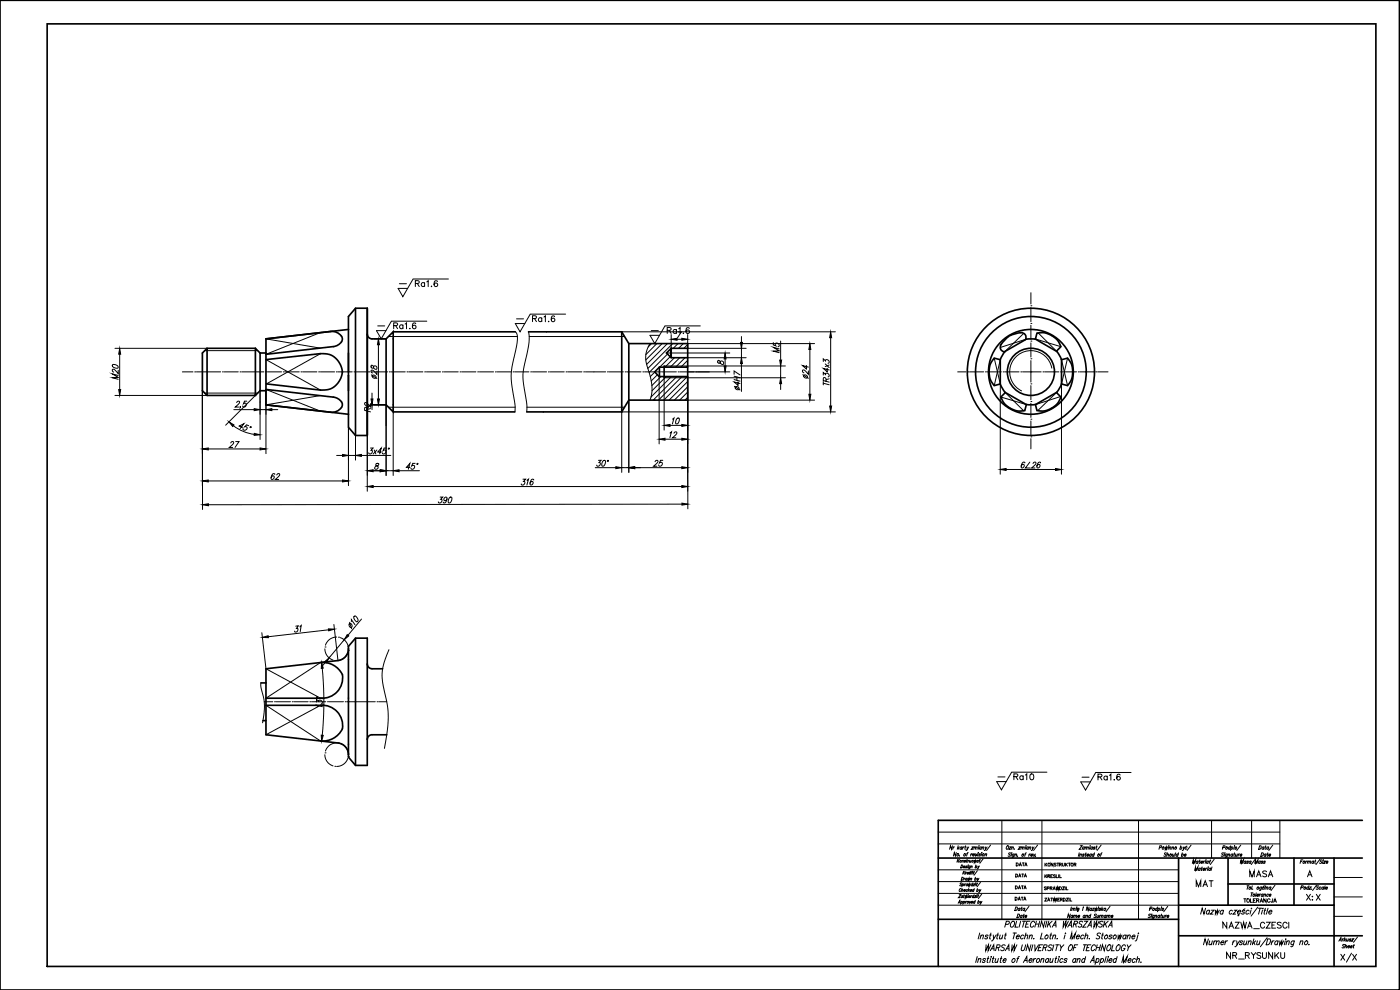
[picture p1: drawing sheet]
<svg xmlns="http://www.w3.org/2000/svg" width="420mm" height="297mm" viewBox="0 0 420 297" stroke-linecap="round" stroke-linejoin="round" font-family="sans-serif">
<defs><g id="words">
<text font-size="6.2" x="401.1" y="290">X/X</text>
<g font-size="4.9">
<text x="123.5" y="87.1">Ra</text>
<text x="116.8" y="99.8">Ra</text>
<text x="158.7" y="97.7">Ra</text>
<text x="199" y="101.2">Ra</text>
<text x="202.5" y="101.2">1.6</text>
<text x="234.6" y="106.9" transform="rotate(-90 234.6 106.9)">M5</text>
<text x="36.3" y="115" transform="rotate(-90 36.3 115)">M20</text>
<text x="113.9" y="114.7" transform="rotate(-90 113.9 114.7)">28</text>
<text x="223" y="118.2" transform="rotate(-90 223 118.2)">4H7</text>
<text x="243.4" y="114.7" transform="rotate(-90 243.4 114.7)">24</text>
<text x="112.2" y="124.9" transform="rotate(-90 112.2 124.9)">R2</text>
<text x="70.6" y="130.2">45°</text>
<text x="200.7" y="128.4">10</text>
<text x="67.7" y="135.5">27</text>
<text x="199.7" y="132.6">12</text>
<text x="120.6" y="142.2">45°</text>
<text x="177.8" y="141.1">30°</text>
<text x="195.1" y="141.1">25</text>
<text x="305.2" y="141.8">6 26</text>
<text x="80.1" y="145">62</text>
<text x="155.2" y="146.8">316</text>
<text x="130.2" y="152">390</text>
<text x="87.1" y="190.9">31</text>
<text x="97.7" y="213.4" transform="rotate(-90 97.7 213.4)">13°</text>
<text x="306.6" y="235.3">10</text>
<text x="328.4" y="235.3">Ra</text>
<text x="357.7" y="267.4">MAT</text>
<text x="373.9" y="264.2">MASA</text>
<text x="390.9" y="271.3">X:X</text>
<text x="365.8" y="279.8">NAZWA_CZESCI</text>
<text x="366.9" y="288.9">NR_RYSUNKU</text>
</g>
<text font-size="4.4" x="214.1" y="110.8">8</text>
<g font-size="3.5">
<text x="303.4" y="267.8">DATA</text>
<text x="303.7" y="264.2">DATA</text>
<text x="303.4" y="271.3">DATA</text>
</g>
</g></defs>
<g fill="none" stroke="#000" stroke-width=".5">
<path d="M0 .1h420v296.9h-420zM14.1 7.2h398.8v282.8h-398.8zM99.2 99.4a2.74 2.74 0 0 1 3.5 2.8l-1.3 1.3-1.4 .5-20.2 2.3M104.6 98.8l-24.8 2.9v4.2M106.7 92.5h3.5v38.2h-3.5l-2.1-2.5v-33.2zM106.7 92.5v38.2M118 99.6h36.6M158.6 99.6h28M186.6 99.6v24M186.6 99.6l2.1 3.5M306.4 99.8a1.41 1.41 0 0 1 1.4 2.1M306.4 99.8l-3.3 .9"/>
<path d="M62.1 104.5l-1.4 1.4v11.3l1.4 1.4M76.6 104.5h-14.5v14.1M76.6 104.5v14.1h-14.5M76.6 104.5l1.5 1.4M78.1 105.9v11.3M78.1 117.2l-1.5 1.4M78.1 105.9h1.7M79.8 105.9v11.3h-1.7M79.8 116.8l20.2 2.3a2.57 2.57 0 0 1 2.7 2.8l-.6 .8-1 .7-1.9 .3M79.8 107.9l16.4-1.8a5.8 5.8 0 0 1 6.6 5.6M79.8 117.2v4.3l24.8 2.8M102.8 111.5a5.9 5.9 0 0 1-6.6 5.5l-16.2-1.8"/>
<path d="M110.2 100.3a1.41 1.41 0 0 0 1.4 1.4h4.3M115.9 101.7l2.1-2.1v24l-2.1-2.1zM188.7 103.1h17.7v17h-17.7M188.7 103.1v17M197.9 110.2l-1.4 1.4 1.3 1.4h8.6M197.9 110.2v2.8M197.9 110.2h8.5M199.3 109.8v3.5M201.4 104.5v2.8v-2.8M201.4 104.5l-1.4 1.4 1.4 1.4h5M201.4 104.5h5M300.2 107.9l-1.8-.5a6.3 6.3 0 0 0 0 8.3l1.8-.5"/>
<path d="M300.2 115.3l1.4 2.4 6.4 3.7M301.7 117.8l-1.3 1.3a6.3 6.3 0 0 0 7.2 4.1l.4-1.8M302.8 100.9a7.2 7.2 0 0 0-2.6 3.2l.3 1 1 .5M308 101.8l-6.4 3.7-.8 1.1-.6 1.3v7.4M308 101.8h2.8l.4-1.8a6.3 6.3 0 0 1 7.2 4l-1.3 1.4M310.8 101.8l6.4 3.7 .8 1.1 .6 1.3v7.4M317.1 117.8l1.3 1.3a6.3 6.3 0 0 1-7.2 4.1l-.5-1.8M318.6 107.9l1.8-.5a6.3 6.3 0 0 1 0 8.3l-1.8-.5M318.6 115.3l-1.4 2.4-6.4 3.7M111.6 121.5h4.3M118 123.6h36.5M158.1 123.6h28.5"/>
<path d="M188.7 120.1l-2.1 3.5M196.5 120v.1M308 121.4h2.8M96.2 198.8a6.6 6.6 0 0 1 6.6 3.6 6.1 6.1 0 0 1-6.6 7.1M104.6 194.7a3.5 3.5 0 0 1-3.2 3.5l-21.6 2.5v4.2M106.7 191.5h3.5v38.1h-3.5l-2.1-2.4v-33.3zM106.7 191.5v38.1M110.2 199.2a1.41 1.41 0 0 0 1.4 1.4l3.2 .1M78.3 204.9h1.5M78.9 216.2h.9M79.8 204.9v15.6l21.6 2.4a3.5 3.5 0 0 1 3.2 3.5M79.8 209.5h17.4"/>
<path d="M79.8 211.6h17.4M96.2 211.6a6.1 6.1 0 0 1 6.6 7.1 6.6 6.6 0 0 1-6.6 3.6M116.1 220.5l-4.5-.1a1.41 1.41 0 0 0-1.4 1.5M281.6 257.4h127.3M353.7 257.4v32.6M368.6 257.4v14.2M388.3 257.4v14.2M400.4 257.4v14.2h-46.7M408.9 246.1h-127.3v43.9M281.6 275.8h72.1M368.6 265.2h31.8M400.4 271.6v18.4"/>
<path d="M353.7 280.8h55.2"/>
<circle cx="309.4" cy="111.6" r="19.1"/>
<circle cx="309.4" cy="111.6" r="16.6"/>
<circle cx="309.4" cy="111.6" r="12.7"/>
<circle cx="309.4" cy="111.6" r="7.1"/>
</g>
<g fill="none" stroke="#000" stroke-width=".3">
<path d="M96.1 99.8l-16.3 6.5M154.6 99.6l.6 .8a16.7 16.7 0 0 1-1.1 7.3 21.1 21.1 0 0 0 .1 11.4l.4 2.5-.1 2M158.6 99.6a26.1 26.1 0 0 1-1.3 10.2 14.9 14.9 0 0 0 0 6.6l.8 5.1v2.1M311.5 99.8l5.6 5.6M61.4 105.2h15.9M61.4 117.9h15.9M79.8 101.7l16.3 2.7M79.8 116.8l16.3 6.5M79.8 107.9l16.4 9.1M96.1 118.7l-16.3 2.8M96.2 106.1l-16.2 9.1M116.6 101h38.7"/>
<path d="M158.8 101h28.6M195.1 103.1a8.4 8.4 0 0 0-.3 8.5 11.5 11.5 0 0 1 .3 8.5M199.3 113.3h7.1M199.3 109.8h7.1M298.4 107.4l1.8 7.8M300.2 107.9l-1.8 7.8M300.4 119.1l7.6 2.3M301.6 117.7l5.7 5.6M307.3 100l-5.7 5.5M307.8 101.8l-7.6 2.5M310.6 101.7l7.8 2.3M315.7 110.4a6.4 6.4 0 0 0-10.1-3.9 6.4 6.4 0 0 0 1 10.8"/>
<path d="M317.2 117.7l-5.7 5.4M318.6 107.9l1.8 7.8M318.6 118.9l-7.6 2.4M320.4 107.4l-1.8 7.9M116.6 122.2h38M158.1 122.2h29.3M96.2 198.8l-16.4 10.7M116.7 194.9l-.7 1.8a15 15 0 0 0-.6 11 29.5 29.5 0 0 1 .3 15l-.3 1.9M78.3 204.9v1.5a17.1 17.1 0 0 1 .8 8.9l-.3 1.6M79.8 200.7l16.4 8.8M79.8 211.6l16.4 10.7M96.2 211.6l-16.4 8.9"/>
<path d="M281.6 249.7h102.5M281.6 253.2h102.5M300.7 246.1v29.7M312.7 246.1v29.7M341.7 246.1v29.7M363.6 246.1v11.3M375.6 246.1v11.3M384.1 246.1v11.3M281.6 261h72.1M281.6 264.5h72.1M281.6 268.1h72.1M281.6 271.6h72.1"/>
<path d="M400.4 274.9h8.5M400.4 269.1h8.5M400.4 263.3h8.5"/>
</g>
<!-- layer: 1-DL. KRESKA KROPKA (CIENKA) -->
<g fill="none" stroke="#000" stroke-width=".3">
<path d="M309.4 97h.1M309.4 91.7h.1M309.4 87.8v3.4M309.4 92.3v4.2M309.4 97.6v4.2M54.7 111.6h3.2M58.4 111.6h.1M59 111.6h7.2M66.7 111.6h.1M67.3 111.6h4.2M72 111.6h.1M72.6 111.6h6.6"/>
<path d="M79.7 111.6h.1M80.3 111.6h4.2M85 111.6h.1M85.6 111.6h4.2M90.3 111.6h.1M90.9 111.6h4.2M95.6 111.6h.1M96.2 111.6h4.2M100.9 111.6h.1M101.5 111.6h4.2M106.2 111.6h.1M106.8 111.6h4.2"/>
<path d="M112.1 111.6h4.2M116.8 111.6h.1M117.4 111.6h4.2M122.1 111.6h.1M122.7 111.6h4.2M127.5 111.6h.1M128 111.6h4.2M132.8 111.6h.1M133.3 111.6h4.2M138.1 111.6h.1M138.6 111.6h4.2M143.4 111.6h.1"/>
<path d="M143.9 111.6h4.2M148.7 111.6h.1M149.2 111.6h4.2M154 111.6h.1M154.5 111.6h4.2M159.3 111.6h.1M159.8 111.6h4.2M164.6 111.6h.1M165.1 111.6h4.2M169.9 111.6h.1M170.4 111.6h4.2M175.2 111.6h.1"/>
<path d="M175.7 111.6h6.1M182.3 111.6h.1M182.8 111.6h4.3M187.6 111.6h.1M188.1 111.6h4.3M192.9 111.6h.1M193.4 111.6h4.3M198.2 111.6h.1M198.7 111.6h4.3M200 105.9h6.4M203.5 111.6h.1M204.1 111.6h4.2"/>
<path d="M208.8 111.6h.1M209.4 111.6h3.5M287.4 111.6h2.5M290.4 111.6h.1M291 111.6h4.2M295.8 111.6h.1M296.3 111.6h4.2M301.1 111.6h.1M301.6 111.6h4.2M306.4 111.6h.1M306.9 111.6h5.6M309.4 107.7h.1"/>
<path d="M309.4 102.3h.1M309.4 115.2h.1M309.4 102.9v4.2M309.4 108.2v6.4M309.4 115.7v4.2M313 111.6h.1M313.5 111.6h4.3M318.3 111.6h.1M318.8 111.6h4.3M323.6 111.6h.1M324.1 111.6h4.3M328.9 111.6h.1"/>
<path d="M329.4 111.6h3.1M309.4 120.5h.1M309.4 125.8h.1M309.4 131.1h.1M309.4 121v4.3M309.4 126.3v4.3M309.4 131.6v3.1M97.5 194.7a3.5 3.5 0 0 0 2.4 3.3M97.5 194.1h.1M100.5 198.2h.1M101 191.1a3.5 3.5 0 0 0-3.3 2.5M101.6 191.2h.1"/>
<path d="M102.1 191.3a3.5 3.5 0 0 1 2.5 3.4M104.4 195.8a3.5 3.5 0 0 1-3.4 2.4M104.5 195.2h.1M79.3 210.6h2.6M82.4 210.6h.1M82.9 210.6h4.3M87.7 210.6h.1M88.2 210.6h4.3M98.8 210.6h4.3M103.6 210.6h.1M104.1 210.6h8.5M113.1 210.6h.1"/>
<path d="M113.7 210.6h2.4M97.5 226.4a3.5 3.5 0 0 0 2.4 3.4M97.5 225.9h.1M100.5 229.9h.1M101 222.9a3.5 3.5 0 0 0-3.3 2.4M101.6 222.9h.1M102.1 223.1a3.5 3.5 0 0 1 2.5 3.3M104.4 227.5a3.5 3.5 0 0 1-3.4 2.5M104.5 227h.1"/>
</g>
<!-- layer: 140-KRESKOWANIE -->
<g fill="none" stroke="#000" stroke-width=".3">
<path d="M195.5 103.1l-1 1M196.5 111.6l-1.3 1.4M197.1 103.1l-3.3 3.3M197.3 112.4l-1.9 1.9M198.3 113l-2.7 2.7M198.7 103.1l-4.9 4.9M199.9 113l-4.2 4.2M200.3 103.1l-6.2 6.2M200.3 106.2l-5.5 5.6M201.1 107l-3.1 3.2M201.5 113l-6.1 6.1M201.9 103.1l-7.5 7.4"/>
<path d="M202.4 107.3l-2.8 2.9M203.1 113l-7.1 7.1M203.5 103.1l-1.4 1.4M204 107.3l-2.8 2.9M204.7 113l-7.1 7.1M205.1 103.1l-1.4 1.4M205.6 107.3l-2.8 2.9M206.3 113l-7.1 7.1M206.4 103.4l-1.2 1.1M206.4 108.1l-2.1 2.1M206.4 109.7l-.5 .5M206.4 114.5l-5.6 5.6"/>
<path d="M206.4 116.1l-4 4M206.4 117.6l-2.4 2.5M206.4 119.2l-.8 .9"/>
</g>
<!-- layer: 3-WYMIAR -->
<g fill="none" stroke="#000" stroke-width=".3">
<path d="M186.6 99.6h64.1M34.5 104.5h27.6M34.5 118.6h27.6M35.9 106.3v10.6M76.6 118.6l-8.9 9M78.1 117.2v14.7M79.8 117.2v18.9M111.6 117.9v1.8M112.2 101.7h3.7M113.6 103.4v16.3M197.8 113v20.2M199.3 113.3v15.7"/>
<path d="M201.4 100.4v4.1M206.4 103.1h38.1M206.4 113.3h29.3M206.4 109.8h29.3M206.4 100.4v4.1h17.5M206.4 107.3h17.5M206.4 105.9h12.6M206.4 111.6h12.6M206.4 113v34.4M206.4 117v35.7M222.5 101v1.7M222.5 104.5v2.8"/>
<path d="M222.5 109.1v8.4M234.3 109.8v3.5M234.3 115.1v1.8M243 104.9v13.4M247.1 112.5v-.7l.7 .6a.55 .55 0 0 1 .8-.2 .55 .55 0 0 1-.1 .9M247.1 108.5v-.8l.7 .6a.59 .59 0 0 1 .7-.4 .59 .59 0 0 1 .3 .8l-.3 .3M247.1 115l1.7 .5M247.1 114.5v1M247.7 109.2l1.1 1.1M247.9 114.4l-.1-.9-.6-.2-.1 .9 1.7 .5M248.3 110.5v1.1l-1.2-1.1 1.7 .5M248.8 113.7l-.9 .2"/>
<path d="M248.8 109.5l-1.1 .5M249.3 101.3v20.5M300.2 115.2v27.1M309.4 111.6h.1M318.6 115.3v27M62.5 134.7h15.6M70.2 122.9h6.1M71 120.8l.4-.4 .4 .1 .1 .2-1.3 1.4h1M72.2 122.1l-.3 .4M74.1 120.4h-.7l-.3 .7a.51 .51 0 0 1 .8 0 .51 .51 0 0 1-.2 .8l-.6 .2-.3-.3M78.1 122.9h1.7M81.6 122.9h1.8"/>
<path d="M101 136.6h1.8M104.6 128.2v17.5M104.6 136.6h2.1M106.7 130.7v7.4M108.5 136.6h8.8M110.2 121.5v25.9M111.2 134.4h.8l-.6 .7h.2a.6 .6 0 0 1-.1 .9 .6 .6 0 0 1-.8-.1M112.2 121.5h3.7v21.2M112.3 135l.5 1.2M112.9 139.1l-.1 .5a.58 .58 0 0 1 .7 .4 .58 .58 0 0 1-.3 .7 .58 .58 0 0 1-.8-.2l.4-.6 .8-.4 .1-.4zM113.1 135l-1.1 1.2M114.5 135.6h-1.1l1-1.2-.5 1.8"/>
<path d="M116 134.4h-.7l-.3 .8a.51 .51 0 0 1 .8 0 .51 .51 0 0 1-.1 .7l-.7 .3-.3-.3M116.6 134.5l.2 .1-.2 .2zM118 122.2v20.5M186.6 123.6h64.1M186.6 121.5v20.2M188.7 120.1v21.6M206.4 120.1h38.1M60.7 145.7v-28.5l.1 35.7M62.5 144.3h40.3M112 146h92.6M112 141.2h2.1M115.9 141.2h2.1"/>
<path d="M186.6 140.3h2.1M190.5 140.3h14.1M204.7 151.3l-142.2 .1M302 140.9h14.8M78.6 189.8l1.2 10.9M97.6 198.7l-1.1 1.4M98.6 189l-18.1 2M100.2 187.4l1.2 10.8M103.3 192l-4.5 5.4M104.9 186.7l.6 1.9M104.9 187.1a.59 .59 0 0 1 .8 .5 .59 .59 0 0 1-.5 .7l-.4-.6zM105.4 186.5l.1-.6 1 1.5"/>
<path d="M106.3 184.9a1.05 1.05 0 0 1 1 .6 1.05 1.05 0 0 1-.2 1.1l-.9-1.1zM108.5 185.7l-4.1 4.9M96.7 200.5a104 104 0 0 1 0 20.1"/>
</g>
<g fill="#000" stroke="#000" stroke-width=".3">
<path d="M35.6 116.9h.6l-.3 1.7zM35.9 104.5l.3 1.8h-.6zM113.6 101.7l.3 1.7h-.6zM222.2 102.7h.6l-.3 1.8zM222.5 107.3l.3 1.8h-.6zM234.3 113.3l.3 1.8h-.6zM234 108h.6l-.3 1.8zM242.7 118.3h.6l-.3 1.8zM243 103.1l.3 1.8h-.6zM249.3 99.6l.3 1.7h-.6zM60.7 134.7l1.8-.3v.6zM68.7 126.6l1.5 .9-.4 .5z"/>
<path d="M76.3 122.6l1.8 .3-1.8 .3zM76.3 130l1.8 .4-1.8 .2zM78.1 134.4l1.7 .3-1.7 .3zM79.8 122.9l1.8-.3v.6zM102.8 136.4l1.8 .2-1.8 .3zM106.7 136.6l1.8-.2v.5zM197.8 131.8l1.8-.3v.6zM204.6 127.3l1.8 .3-1.8 .3zM204.6 131.5l1.8 .3-1.8 .3zM249 121.8h.6l-.3 1.8zM60.7 144.3l1.8-.3v.6zM60.8 151.4l1.7-.3v.6z"/>
<path d="M102.8 144l1.8 .3-1.8 .3zM110.2 146l1.8-.3v.6zM110.2 141.2l1.8-.3v.6zM114.1 140.9l1.8 .3-1.8 .3zM118 141.2l1.8-.3v.6zM184.8 140l1.8 .3-1.8 .3zM188.7 140.3l1.8-.3v.6zM204.6 140l1.8 .3-1.8 .3zM204.6 145.7l1.8 .3-1.8 .3zM204.7 151l1.7 .3-1.7 .3zM300.2 140.9l1.8-.3v.5zM316.8 140.6l1.8 .3-1.8 .3z"/>
<path d="M78.8 191.2l1.7-.4v.5zM97.4 198.6l1.4-1.2-.9 1.5zM98.6 188.7l1.8 .1-1.8 .5zM104.2 190.4l.5 .4-1.4 1.2zM96.5 198.8l.5 1.7h-.6zM96.4 220.6h.6l-.5 1.8z"/>
</g>
<!-- layer: 111-NAPISY -->
<g fill="none" stroke="#000" stroke-width=".3">
<path d="M285.9 253.8l-.3 1-.3-1-.3 1M286.1 254.1l-.2 .7M286.4 254.1l-.4 .3M287 255.8l-.3 1.1-.3-1.1-.3 1.1M287.4 257.8l-.2 .9M287.5 258.2l.2 .5M287.6 253.8l-.3 1M287.6 254.4l.2 .4M287.9 254.1l-.6 .5M287.9 257.8l-.6 .6M288 256.7v.1M288.6 259.5l.3 .2a.6 .6 0 0 1-.6 .7z"/>
<path d="M288.7 254.3a.31 .31 0 0 0-.5 0 .31 .31 0 0 0 .3 .5l.1-.1M288.7 254.1l-.2 .7M288.7 258.3l.4-.1-.1 .5M288.8 258.1l-.2 .6M289 254.1l-.2 .7M289.4 254.1l-.5 .3M289.6 254.1h.3M289.8 253.8l-.2 .8 .1 .2M289.8 258.3h-.4l.3 .2v.2l-.4-.1M290.1 258.1h.2M290.1 256.1h.3M290.2 254.1l.1 .7 .4-.7"/>
<path d="M290.2 260l-.3-.1 .2 .4h-.4M290.3 257.8l-.1 .9M290.3 254.8l-.4 .4M290.5 259.8l-.1 .6M290.5 259.6h.1M290.6 255.8l-.3 .2-.2 .9M290.6 258.1l-.2 .6M290.9 258.1l-.4 .3M291 258.1l-.1 .6 .4-.2M291.2 260a.26 .26 0 0 0-.5 0 .26 .26 0 0 0 .3 .4l.1-.1M291.2 259.8l-.3 .8-.3 .1M291.4 260l.4-.1-.1 .5"/>
<path d="M291.4 258.1l-.1 .6M291.4 259.8l-.1 .6M291.5 256.1l-.2 .8M291.7 254.1h.5l-.7 .7h.5M291.8 256.1l-.4 .4M291.9 256.5h.6v-.2a.32 .32 0 0 0-.5 .1 .32 .32 0 0 0 .3 .4l.1-.1M292.4 254.3l.4-.1-.1 .6M292.4 258.1v.6l.3-.6v.6l.3-.6M292.4 254.1l-.2 .7M292.8 260l.1-.2a.28 .28 0 0 1 .2 .4 .28 .28 0 0 1-.4 .1M292.8 256.1l.1 .8 .4-.8M292.8 254.3l.5-.1-.1 .6"/>
<path d="M292.9 259.5l-.3 .9M293.5 259.8l.1 .6 .3-.6M293.5 256.1l-.2 .8M293.6 255.8h.1M293.6 258.3a.26 .26 0 0 0-.5 0 .26 .26 0 0 0 .3 .4l.1-.1M293.6 258.1l-.1 .6M293.8 254.1l-.2 .7M293.8 253.8h.1M294.1 257.8l-.3 .9M294.2 258l-.4 .3M294.3 256.3l-.4-.1 .3 .5h-.5M294.5 254.3a.31 .31 0 0 0-.5 0 .31 .31 0 0 0 .3 .5l.1-.1"/>
<path d="M294.6 254.1l-.2 .7M294.6 256.1l-.2 .8M294.6 255.8h.1M294.8 254.3l.5-.1-.2 .6M294.9 254.1l-.2 .7M295.1 257.7l-1 1.3M295.7 256.3l.4-.1-.1 .7M295.7 254.1l.1 .7 .4-.7M295.7 256.1l-.2 .8M295.8 254.8l-.4 .4M297.3 253.6l-1.2 1.6M302.2 253.9l.4-.1a.54 .54 0 0 1 .1 .7 .54 .54 0 0 1-.7 .2z"/>
<path d="M303 254.1h.5l-.7 .7h.5M303.3 256a.32 .32 0 0 0-.4-.1 .32 .32 0 0 0-.1 .4l.3 .2a.33 .33 0 0 1-.1 .4 .33 .33 0 0 1-.5-.1M303.6 256.2l-.2 .7M303.7 254.3l.4-.1-.1 .6M303.6 255.9h.1M303.7 254.1l-.2 .7M304.4 256.4a.31 .31 0 0 0-.6 .1 .31 .31 0 0 0 .3 .4l.1-.1M304.4 256.2l-.3 1h-.4M304.4 254.7l.1 .1M304.6 256.4l.5-.1-.1 .6M304.7 256.2l-.2 .7M305 258.9h.3a.47 .47 0 0 1 .3 .5 .47 .47 0 0 1-.3 .4h-.3z"/>
<path d="M305.4 256.8v.1M305.8 254.1h.5l-.7 .7h.5M305.9 259.8l.3-.9 .3 .9M306 259.5h.4M306.5 254.3l.4-.1-.1 .6M306.5 254.1l-.2 .7M306.8 258.9h.6M306.9 254.3l.5-.1-.1 .6M307.1 258.9v.9M307.6 259.8l.3-.9 .3 .9M307.6 256.2h.3M307.7 259.5h.4"/>
<path d="M307.8 254.1l-.1 .7M307.9 253.8h.1M308 255.9l-.3 .2-.2 .8M308.6 254.3a.31 .31 0 0 0-.5 0 .31 .31 0 0 0 .3 .5l.1-.1M308.7 254.1l-.2 .7M308.9 256.2l-.2 .7M308.9 254.3l.5-.1-.1 .6M309 254.1l-.2 .7M309.2 256.2l-.4 .3M309.4 256.5h.5v-.2a.32 .32 0 0 0-.5 .2 .32 .32 0 0 0 .3 .4l.1-.1M309.8 254.1l.1 .7 .4-.7M309.9 254.8l-.4 .4"/>
<path d="M310.2 256.2l.1 .7 .4-.7M310.8 256.8v.1M311.4 253.6l-1.2 1.6M313.6 259v.9M313.8 259.4l.4 .5M314.2 259l-.6 .6M316 259v.9l-.6-.9v.9M316.9 259.1h-.6l.6 .5-.2 .3-.4-.2M317.2 259h.6M317.5 259v.9M317.9 259.4h.6v-.3l-.6-.1v.9M318.2 259.4l.3 .5"/>
<path d="M318.8 259v.6l.3 .3 .3-.2v-.7M319.8 259v.9M320 259.4l.3 .5M320.3 259l-.5 .6M320.6 259h.6M320.9 259v.9M322.3 259.4h.5l.1-.3-.6-.1v.9M322.6 259.4l.3 .5M323.9 255.9l-.3 1M324.1 256.4l.5-.1-.2 .6M324.1 256.2l-.1 .7M324.2 253.8h.6l-.9 1h.6"/>
<path d="M325.4 256.4l-.4-.1-.1 .2 .4 .2-.2 .2-.3-.1M325.4 254.3a.31 .31 0 0 0-.5 0 .31 .31 0 0 0 .3 .5l.1-.1M325.5 254.1l-.2 .7M325.7 256.2h.3M325.7 254.3l.5-.1-.1 .6M325.8 254.1l-.2 .7M325.9 255.9l-.2 .8 .1 .2M326.2 254.3l.5-.1-.2 .6M326.2 256.5h.5v-.2a.32 .32 0 0 0-.5 .2 .32 .32 0 0 0 .3 .4l.2-.1M327.1 254.1l-.2 .7M327.1 253.8h.1M327.5 256.4a.31 .31 0 0 0-.5 .1 .31 .31 0 0 0 .3 .4l.1-.1"/>
<path d="M327.6 256.2l-.2 .7M327.9 254.3a.31 .31 0 0 0-.6 0 .31 .31 0 0 0 .3 .5l.2-.1M327.9 254.1l-.2 .7M328.4 256.4a.31 .31 0 0 0-.6 0 .31 .31 0 0 0 .3 .5l.1-.1M328.5 255.9l-.3 1M328.6 254.3h-.4l.3 .2v.3l-.4-.1M329 254.1h.2M329.2 253.8l-.3 .8 .2 .2M330.3 256.2h.3M330.5 253.6l-1.2 1.6M330.8 255.9l-.3 .2-.2 .8M347.9 254.3h.6l.1-.5h-.5l-.3 1"/>
<path d="M349.7 254.1v.7l.4-.7-.1 .7 .4-.7M350.1 256a.32 .32 0 0 0-.4-.1 .32 .32 0 0 0-.2 .4l.3 .1a.32 .32 0 0 1 0 .5 .32 .32 0 0 1-.5-.1M350.2 256.4l.5-.1-.1 .6M350.4 255.9l-.3 1M350.7 254.1l-.2 .7M350.7 253.8h.1M351 254.3l.4-.1-.1 .6M351 254.1l-.2 .7M351.8 254.3l.4-.1-.1 .6M351.8 254.1l-.2 .7M351.9 256.2l-.1 .7 .5-.2M352.4 256.2l-.2 .7"/>
<path d="M352.8 255.9l-.2 1M353.6 256.4a.31 .31 0 0 0-.6 .1 .31 .31 0 0 0 .3 .4l.2-.1M353.7 255.9l-.3 1M354.2 254.3l.2-.2a.33 .33 0 0 1 .2 .5 .33 .33 0 0 1-.5 .1M354.4 253.8l-.3 1M354.7 256.4l.2-.2a.33 .33 0 0 1 .2 .5 .33 .33 0 0 1-.5 .1M354.8 255.9l-.3 1M355.1 254.1l.1 .7 .4-.7M355.2 254.8l-.4 .4M355.5 256.5h.5v-.2a.32 .32 0 0 0-.5 .2 .32 .32 0 0 0 .3 .4l.1-.1M356.2 253.9l-.3 .1M356.2 254.3a.31 .31 0 0 0-.5 0 .31 .31 0 0 0 .3 .5l.1-.1"/>
<path d="M357.5 253.6l-1.2 1.6M357.8 259.1l.3-1.1 .1 1.1 .6-1.1-.3 1.1M359.5 258.5a.31 .31 0 0 0-.5 .1 .31 .31 0 0 0 .3 .4l.1-.1M359.6 258.4l-.2 .7M359.9 258.4h.3M360.1 258l-.2 .9 .1 .2M360.4 258.7h.5v-.2a.32 .32 0 0 0-.5 .1 .32 .32 0 0 0 .3 .4l.1-.1M361.3 258.4l-.2 .7M361.6 258.4l-.4 .3M361.9 258.4l-.2 .7M361.9 258h.1M362.6 258.5a.31 .31 0 0 0-.5 .1 .31 .31 0 0 0 .3 .4l.1-.1"/>
<path d="M362.7 258.4l-.2 .7M363.2 258l-.2 1.1M363.4 258.2l-.5 .4M364.4 257.8l-1.2 1.6M367 254.3h.5l.1-.5h-.5l-.3 1M367.3 256a.32 .32 0 0 0-.4-.1 .32 .32 0 0 0-.2 .4l.3 .1a.33 .33 0 0 1 0 .5 .33 .33 0 0 1-.5-.1M367.5 256.2l-.1 .7M367.6 255.9h.1M368.3 256.4a.31 .31 0 0 0-.5 0 .31 .31 0 0 0 .3 .5l.1-.1M368.4 256.2l-.3 1h-.4M368.6 256.4l.5-.1-.2 .6M368.7 256.2l-.2 .7"/>
<path d="M369.2 254.3a.31 .31 0 0 0-.5 0 .31 .31 0 0 0 .3 .5l.1-.1M369.4 253.8l-.3 1M369.5 254.3l.2-.2a.33 .33 0 0 1 .2 .5 .33 .33 0 0 1-.5 .1M369.6 254.1l-.3 1.1M370 256.4a.31 .31 0 0 0-.6 0 .31 .31 0 0 0 .3 .5l.1-.1M370 256.2l-.2 .7M370.3 256.2h.3M370.4 254.1l-.2 .7M370.5 253.8h.1M370.5 255.9l-.2 .8 .1 .2M370.9 256.2l-.1 .7 .4-.2M371.2 254.3h-.5l.3 .2v.3l-.4-.1"/>
<path d="M371.4 256.2l-.2 .7M371.7 256.2l-.2 .7M372 256.2l-.4 .3M372.2 256.5h.5v-.2a.32 .32 0 0 0-.5 .2 .32 .32 0 0 0 .3 .4l.1-.1M372.2 259.1l.3-1.1 .1 1.1 .6-1.1-.3 1.1M372.4 253.6l-1.2 1.6M373.9 258.5a.31 .31 0 0 0-.5 .1 .31 .31 0 0 0 .3 .4l.1-.1M373.9 258.4l-.1 .7M374.7 258.5h-.5l.4 .3-.1 .2-.4-.1M375.4 258.5a.31 .31 0 0 0-.5 .1 .31 .31 0 0 0 .3 .4l.1-.1M375.5 258.4l-.2 .7M376.5 259.1l.3-1.1 .1 1.1 .6-1.1-.3 1.1"/>
<path d="M376.7 257.8l-1.2 1.6M378 253.8h.3a.64 .64 0 0 1 .1 .7 .64 .64 0 0 1-.7 .3zM378.2 258.5a.32 .32 0 0 0-.5 .1 .32 .32 0 0 0 .3 .4l.1-.1M378.3 258.4l-.2 .7M378.7 255.9h.3a.64 .64 0 0 1 0 .7 .64 .64 0 0 1-.6 .3zM379 258.5h-.5l.4 .3-.1 .2-.4-.1M379.3 254.3a.31 .31 0 0 0-.5 0 .31 .31 0 0 0 .3 .5l.1-.1M379.3 254.1l-.1 .7M379.6 254.1h.3M379.7 258.5h-.4l.3 .3v.2l-.4-.1M379.9 253.8l-.3 .8 .2 .2M379.9 256.4a.31 .31 0 0 0-.5 .1 .31 .31 0 0 0 .3 .4l.1-.1"/>
<path d="M380 256.2l-.2 .7M380.3 256.2h.3M380.5 255.9l-.2 .8 .1 .2M380.7 254.3a.31 .31 0 0 0-.5 0 .31 .31 0 0 0 .3 .5l.1-.1M380.8 254.1l-.2 .7M380.8 256.5h.5v-.2a.32 .32 0 0 0-.5 .2 .32 .32 0 0 0 .3 .4l.2-.1M382 253.6l-1.2 1.6M390.3 258.5h.4M391 258h-.5l-.3 1.1M391.9 258.4l-.1 .7M392.3 258.4l-.4 .3M392.5 258.6l.4-.2-.1 .7"/>
<path d="M392.5 258.4l-.2 .7M392.9 258.6l.5-.2-.1 .7M394.3 258.5a.31 .31 0 0 0-.6 .1 .31 .31 0 0 0 .3 .4l.2-.1M394.3 258.4l-.2 .7M394.6 258.4h.3M394.8 258l-.2 .9 .2 .2M396.1 257.8l-1.2 1.6M396.8 258.2a.32 .32 0 0 0-.4-.2 .32 .32 0 0 0-.2 .4l.4 .2a.33 .33 0 0 1-.2 .4 .33 .33 0 0 1-.4-.1M397.1 258.4l-.2 .7M397.1 258h.1M397.4 258.4h.4l-.6 .7h.4M398 258.7h.5v-.2a.32 .32 0 0 0-.5 .1 .32 .32 0 0 0 .3 .4l.2-.1"/>
<path d="M287.5 271l.6-.9v.9M287.7 270.7h.4M287.9 268.4h.5l-.8 .9h.5M288.5 270.6l.1-.2a.28 .28 0 0 1 .2 .4 .28 .28 0 0 1-.4 .1M288.5 266.8a.29 .29 0 0 0-.4-.2 .29 .29 0 0 0-.2 .3v.3a.26 .26 0 0 0 .1 .3 .26 .26 0 0 0 .4-.2M288.5 270.4l-.3 .9M288.6 267.1l.4-.2-.1 .6M288.7 263.2l.4 .1a.59 .59 0 0 1-.6 .8zM288.7 265a.27 .27 0 0 0-.4-.1 .27 .27 0 0 0-.1 .3l.3 .2a.27 .27 0 0 1-.1 .4 .27 .27 0 0 1-.4-.1M288.8 266.6l-.3 .9M288.8 265.3l.2-.1a.27 .27 0 0 1 .2 .4 .27 .27 0 0 1-.5 .1M288.9 265.2l-.3 .9"/>
<path d="M288.9 268.9a.26 .26 0 0 0-.5 0 .26 .26 0 0 0 .3 .4l.1-.1M288.9 268.7l-.1 .6M289.1 270.6l.2-.2a.28 .28 0 0 1 .2 .4 .28 .28 0 0 1-.5 .1M289.2 260.1l.4-.2a.25 .25 0 0 0-.3 0 .25 .25 0 0 0-.1 .3 .25 .25 0 0 0 .3 .1M289.2 261.4l-.3 .9M289.2 270.4l-.3 .9M289.2 268.7h.2M289.2 261.8l.2 .5M289.3 267.2h.4l-.1-.3a.3 .3 0 0 0-.3 .2 .3 .3 0 0 0 .2 .4l.2-.1M289.4 268.4l-.1 .9M289.4 263.5l-.2 .6M289.5 265.2l-.1 .6"/>
<path d="M289.7 263.5l-.4 .3M289.7 261.4l-.7 .6M289.7 268.7v.6l.3-.6v.6l.2-.6M289.8 265.2l-.3 .2M289.8 261.7l-.1 .6M289.8 270.4l-.1 .6M290.1 261.7l-.3 .3M290.1 270.4l-.3 .3M290.2 263.6a.26 .26 0 0 0-.4 .1 .26 .26 0 0 0 .2 .4l.1-.1M290.2 262h.5v-.2a.26 .26 0 0 0-.5 .1 .26 .26 0 0 0 .3 .4l.1-.1M290.3 263.5l-.2 .6M290.4 265.3a.26 .26 0 0 0-.5 .1 .26 .26 0 0 0 .3 .3h.1"/>
<path d="M290.4 267a.26 .26 0 0 0-.4 .1 .26 .26 0 0 0 .2 .3h.1M290.4 265.2l-.1 .6M290.5 268.7l-.2 .6M290.5 263.5v.6l.3-.6v.6l.3-.6M290.5 268.5h.1M290.7 265.2v.6l.3-.6v.6l.3-.6M290.7 269h.4v-.2a.27 .27 0 0 0-.4 .1 .27 .27 0 0 0 .3 .4l.1-.1M290.7 266.6l-.2 .9M290.7 267.2l.2 .3M291 270.4l.1 .6 .3-.6M291 266.9l-.5 .4M291.2 267.2h.4v-.2a.26 .26 0 0 0-.4 .1 .26 .26 0 0 0 .3 .3h.1"/>
<path d="M291.3 263.7l.3-.1-.1 .5M291.3 263.5l-.2 .6M291.3 261.8h-.3l.2 .4h-.4M291.3 261.5l-.2 .1M291.4 268.7l-.2 .6M291.5 270.7h.4v-.2a.27 .27 0 0 0-.4 .1 .27 .27 0 0 0 .3 .4l.1-.1M291.6 261.4l-.2 .9M291.7 268.7l-.4 .3M291.9 265.3a.25 .25 0 0 0-.4-.1 .25 .25 0 0 0-.1 .4 .25 .25 0 0 0 .4 .1M291.9 261.7l-.2 .6M291.9 261.5h.1M292 264.9l-.3 .9"/>
<path d="M292.2 265.2h.3l-.5 .6h.4M292.3 268.9a.26 .26 0 0 0-.5 0 .26 .26 0 0 0 .3 .4l.1-.1M292.3 267a.26 .26 0 0 0-.5 .1 .26 .26 0 0 0 .3 .3h.1M292.4 261.4l-.3 .9M292.4 268.4l-.3 .9M292.4 266.6l-.2 .9M292.5 261.5l-.4 .4M292.5 268.7h.4l-.5 .6h.4M292.6 270.6a.26 .26 0 0 0-.4 0 .26 .26 0 0 0 .2 .4l.1-.1M292.6 263.6l.2-.1a.28 .28 0 0 1 .2 .4 .28 .28 0 0 1-.5 .1M292.7 270.1l-.2 .9M292.7 263.2l-.2 .9"/>
<path d="M292.8 265.2l-.2 .6M292.8 265h.1M293.2 268.7l-.2 .6M293.2 267l.2-.1a.28 .28 0 0 1 .2 .4 .28 .28 0 0 1-.5 .1M293.2 268.5h.1M293.3 264.9l-.3 .9M293.3 261.2l-1 1.4M293.3 266.6l-.2 .9M293.4 263.5v.6l.4-.6M293.4 265l-.4 .4M293.4 264.1l-.3 .3M293.5 270.6l.2-.2a.28 .28 0 0 1 .2 .4 .28 .28 0 0 1-.5 .1"/>
<path d="M293.6 260.4l-.4 .3M293.6 270.1l-.2 .9M293.7 268.4l-.3 .9M293.8 268.6l-.4 .3M294 266.9v.6l.4-.6M294 267.5l-.3 .3M294 279.9l-.4 1.8M294.2 264.7l-1 1.4M294.3 270.4v.6l.4-.6M294.3 271l-.3 .3M294.6 268.3l-1 1.3M297.4 279.9l-.4 1.5v.2l.3 .1"/>
<path d="M299.5 279.9l-.3 1.5v.2l.2 .1M301.8 277.3h.9l.2-.8-.9-.1-.5 1.8M301.9 279.9l-.4 1.5v.2l.3 .1M303.6 276.7l.6-.3a1.03 1.03 0 0 1 .2 1.1 1.03 1.03 0 0 1-1 .6l-.2-.6zM304 279.9h1M304.5 279.9l-.4 1.8M304.8 272.1h.3a.64 .64 0 0 1 .1 .8 .64 .64 0 0 1-.6 .3zM305.1 276.4l-.5 1.8h.9M305.5 274.3h.3a.64 .64 0 0 1 .1 .7 .64 .64 0 0 1-.7 .3zM306.1 272.6a.31 .31 0 0 0-.5 .1 .31 .31 0 0 0 .3 .5l.1-.2M306.2 272.5l-.2 .7M306.3 276.4l-.5 1.8"/>
<path d="M306.7 272.1l-.2 .9 .1 .2M306.8 274.8a.31 .31 0 0 0-.6 0 .31 .31 0 0 0 .3 .5l.2-.1M306.8 274.6l-.2 .7M306.9 276.4h1M307.1 274.6h.3M307.3 274.3l-.2 .8 .2 .2M307.4 276.4l-.5 1.8M307.5 272.6a.31 .31 0 0 0-.5 .1 .31 .31 0 0 0 .3 .5l.1-.2M307.6 272.5l-.2 .7M307.6 274.9h.5l.1-.2a.32 .32 0 0 0-.6 .1 .32 .32 0 0 0 .4 .5l.1-.1M307.9 279.9l-.5 1.8M307.9 277.3h.6"/>
<path d="M308.8 271.9l-1.2 1.7M309.1 276.4h-.9l-.5 1.8h.9M310.5 276.8a.59 .59 0 0 0-.7-.4 .59 .59 0 0 0-.4 .7l-.2 .4a.52 .52 0 0 0 .4 .7 .52 .52 0 0 0 .6-.4M310.8 277.3h1M311 276.4l-.4 1.8M312 276.4l-.4 1.8M312.7 279.9l-.5 1.8h.9M313.6 269.5h.5l-.5 .9h.5M313.6 262.5v.8M313.6 276.4l-.5 1.8-.5-1.8-.5 1.8M313.8 262.8l.4 .5M314 266.2h-.6l.6 .5-.2 .3-.4-.2"/>
<path d="M314.2 276.4l-.5 1.8M314.2 262.5l-.6 .5M314.3 266.5h.5v-.3l-.5-.1v.9M314.4 270.4l.3-.9 .4 .9M314.5 262.9l.5-.1v-.3h-.5v.8M314.5 270.1h.4M314.8 276.4l-.5 1.8M314.8 262.9l.3 .4M314.9 277.2l.4 1M315.2 266.5h.5v-.3l-.5-.1v.9M315.3 269.5h.6M315.4 262.9h.3"/>
<path d="M315.4 266.5l.3 .5M315.5 279.9l-.4 1.5v.2l.3 .1M315.6 269.5v.9M315.8 276.4l-1.4 1.2M315.8 278.2l1-1.8 .1 1.8M315.9 262.5h-.5v.8h.5M316 267l.4-.9 .3 .9M316.1 269.5l.2 .9 .2-.9 .2 .9 .2-.9M316.2 277.6h.7M316.2 266.7h.4M316.7 262.6h-.5l.5 .5-.2 .2-.3-.1M317 266.1l.2 .9 .2-.9 .2 .9 .2-.9"/>
<path d="M317 262.5v.8h.5M317.1 269.5v.9M317.4 269.9h.4M317.7 262.5v.8M318 266.1h.3a.47 .47 0 0 1 .3 .4 .47 .47 0 0 1-.3 .5h-.3zM318 269.5h-.6v.9h.6M318.1 262.5v.8h.4M318.2 269.9h.5l.1-.3-.6-.1v.9M318.5 269.9l.3 .5M318.9 266.1h.5l-.5 .9h.5M319.1 269.5h.3a.47 .47 0 0 1 .3 .4 .47 .47 0 0 1-.3 .5h-.3zM319.2 276.4l-.1 1.8 .8-1.8-.1 1.8 .8-1.8"/>
<path d="M319.7 266.1v.9M320 269.5h.6l-.6 .9h.6M320 266.1v.9h.5M320.4 278.2l1.1-1.8 .1 1.8M320.8 277.6h.7M320.8 269.5v.9M321.2 269.5v.9h.5M321.2 274.3l-.3 1-.3-1-.3 1M321.5 272.1l-.3 1.1M321.7 272.7l.5-.2-.1 .7M321.8 272.5l-.2 .7M321.9 274.8a.3 .3 0 0 0-.4-.1 .3 .3 0 0 0-.1 .4 .3 .3 0 0 0 .4 .1"/>
<path d="M322 274.6l-.2 .7M322.2 272.7l.5-.2-.2 .7M322.2 274.8l.5-.1-.1 .6M322.3 277.3l.8-.1 .2-.7-.8-.1-.5 1.8M322.3 274.6l-.2 .7M322.7 274.8l.5-.1-.2 .6M322.8 277.3l.2 .9M323.1 272.5l-.2 .7M323.2 272.2h.1M323.3 272.8h.5v-.2a.32 .32 0 0 0-.5 .1 .32 .32 0 0 0 .4 .5l.1-.2M323.5 274.9h.5v-.2a.32 .32 0 0 0-.5 .1 .32 .32 0 0 0 .3 .5l.1-.1M323.6 273.2l-.2 .3 .1-.1"/>
<path d="M324.9 276.7a.53 .53 0 0 0-.7-.3 .53 .53 0 0 0-.3 .7l.7 .3a.56 .56 0 0 1-.3 .7 .56 .56 0 0 1-.7-.2M325 272.5l-.1 .7M325.1 272.2h.1M325.4 276.4h1l-1.5 1.8h1M325.6 274.8a.31 .31 0 0 0-.5 0 .31 .31 0 0 0 .3 .5l.1-.1M325.7 274.6l-.2 .7M325.9 274.8l.5-.1-.1 .6M325.9 279.9l-.4 1.8M326 274.6l-.2 .7M326.4 278.2l1-1.8 .1 1.8M326.7 277.6h.8M326.9 272.1l-.3 1.1-.3-1.1-.3 1.1"/>
<path d="M327.3 274.8a.3 .3 0 0 0-.4-.1 .3 .3 0 0 0-.1 .4 .3 .3 0 0 0 .4 .1M327.4 274.3l-.3 1M327.6 272.6a.31 .31 0 0 0-.6 .1 .32 .32 0 0 0 .4 .5l.1-.2M327.6 272.5l-.2 .7M327.9 272.5h.5l-.7 .7h.5M328.4 276.4l-.1 1.8 .8-1.8-.1 1.8 .9-1.8M328.6 272.5v.7l.4-.7v.7l.3-.7M329.1 274.4a.32 .32 0 0 0-.4-.1 .32 .32 0 0 0-.2 .4l.3 .1a.33 .33 0 0 1 0 .5 .33 .33 0 0 1-.5-.1M329.3 274.6l-.1 .7 .4-.2M329.6 272.5l-.2 .7M329.7 272.2h.1M329.8 274.6l-.2 .7"/>
<path d="M330.1 274.6l-.2 .7M330.4 272.6h-.5l.4 .3-.1 .3-.4-.2M330.4 274.6l-.4 .3M330.6 274.8l.5-.1-.2 .6M330.7 274.6l-.2 .7M330.8 272.8l.2 .4M330.8 272.1l-.3 1.1M331 279.9l-.4 1.5 .3 .3M331.1 276.7a.53 .53 0 0 0-.7-.3 .53 .53 0 0 0-.3 .7l.6 .3a.55 .55 0 0 1-.2 .7 .55 .55 0 0 1-.8-.2M331.1 272.5l-.6 .5M331.6 276.4l-.5 1.8M331.7 277.2l.4 1"/>
<path d="M331.9 274.8a.31 .31 0 0 0-.5 0 .31 .31 0 0 0 .3 .5l.1-.1M332 274.6l-.2 .7M332.2 274.8l.5-.1-.1 .6M332.3 274.6l-.2 .7M332.6 276.4l-1.4 1.2M332.6 278.2l1-1.8 .1 1.8M332.7 274.8l.5-.1-.2 .6M333 277.6h.7M333.1 271.9l-1.2 1.7M333.5 274.9h.5v-.2a.32 .32 0 0 0-.5 .1 .32 .32 0 0 0 .3 .5l.1-.1M345.1 272.7l.5-.1 .1-.4-.5-.1-.3 1.1M345.4 274.4a.32 .32 0 0 0-.4-.1 .32 .32 0 0 0-.2 .4l.3 .1a.33 .33 0 0 1 0 .5 .33 .33 0 0 1-.5-.1"/>
<path d="M345.6 274.6l-.2 .7M345.7 274.3h.1M346.4 274.8a.31 .31 0 0 0-.5 0 .31 .31 0 0 0 .3 .5l.1-.1M346.4 274.6l-.3 1h-.3M346.7 274.8l.5-.1-.2 .6M346.7 274.6l-.1 .7M347.3 272.6a.31 .31 0 0 0-.5 .1 .31 .31 0 0 0 .3 .5l.1-.2M347.4 272.1l-.2 1.1M347.6 272.6l.2-.1a.33 .33 0 0 1 .2 .5 .33 .33 0 0 1-.5 0M347.7 272.5l-.3 1.1M348 274.8a.31 .31 0 0 0-.5 0 .31 .31 0 0 0 .3 .5l.1-.1M348.1 274.6l-.2 .7"/>
<path d="M348.4 274.6h.3M348.5 272.5l-.2 .7M348.5 272.2h.1M348.6 274.3l-.2 .8 .1 .2M349 274.6l-.2 .7 .5-.2M349.2 272.6h-.4l.3 .3v.3l-.4-.2M349.5 274.6l-.2 .7M349.8 274.6l-.2 .7M350.1 274.6l-.4 .3M350.3 274.9h.5v-.2a.32 .32 0 0 0-.5 .1 .32 .32 0 0 0 .3 .5l.1-.1M350.5 271.9l-1.3 1.7M358.5 261.2l.3-1.1 .1 1.1 .6-1.1-.3 1.1"/>
<path d="M360.2 260.6a.31 .31 0 0 0-.5 .1 .31 .31 0 0 0 .3 .4l.1-.1M360.2 260.5l-.1 .7M360.6 260.5h.2M360.8 260.1l-.3 .9 .2 .2M361.1 260.8h.5v-.2a.32 .32 0 0 0-.5 .1 .32 .32 0 0 0 .3 .4l.1-.1M361.8 272.5l-.5 1.8-.5-1.8-.5 1.8M361.9 260.5l-.2 .7M362.3 260.5l-.5 .3M362.5 260.5l-.2 .7M362.6 260.2h.1M363 273.4a.55 .55 0 0 0-.9 .1 .55 .55 0 0 0 .4 .8l.3-.3M363.1 273.1l-.3 1.2"/>
<path d="M363.3 260.6a.31 .31 0 0 0-.5 .1 .31 .31 0 0 0 .3 .4l.1-.1M363.3 260.5l-.2 .7M363.6 273.1h.8l-1.1 1.2h.7M363.7 260.1l-.2 1.1M364.8 273.1v1.2l.6-1.2-.1 1.2 .6-1.2M367.2 273.4a.55 .55 0 0 0-.9 .1 .55 .55 0 0 0 .3 .8l.4-.3M367.2 273.1l-.3 1.2M369.9 273.4a.55 .55 0 0 0-.9 .1 .55 .55 0 0 0 .3 .8l.4-.3M370.4 273.1h.8l-1.1 1.2h.7M371.5 273.6h.8v-.3a.56 .56 0 0 0-.8 .2 .56 .56 0 0 0 .3 .8l.4-.3M373.3 269.7h.7M373.6 273.4l-.2-.3-.6 .3 .6 .4-.1 .4-.5 .1-.2-.3"/>
<path d="M373.6 269.7v1M373.6 272.7l-.5 .2M374.5 265.8l-.3 1M374.9 273.4a.55 .55 0 0 0-.9 .1 .55 .55 0 0 0 .3 .8l.4-.3M375.3 269.7v1h.6M375.4 267.9h.6M375.4 273.1l-.3 1.2M375.5 272.6h.1M375.7 267.9l-.3 1.1M375.8 265.8l-.3 1M376 266.7v.1M376.1 270.2h.4"/>
<path d="M376.8 269.7h-.7v1h.7M377 267.9l-.3 1.1M377.1 270.2l.6-.1 .1-.3-.7-.1v1M377.2 268.5h.5v-.2a.32 .32 0 0 0-.5 .2 .32 .32 0 0 0 .3 .4l.1-.1M377.5 270.2l.3 .5M377.5 272.2l-2 2.7M377.7 272.5h1M378 268.3l-.1 .7M378.2 270.7l.4-1 .4 1M378.2 272.5l-.5 1.8M378.3 270.4h.5M378.4 268.3l-.4 .2"/>
<path d="M378.6 266.3a.32 .32 0 0 0-.5 .1 .32 .32 0 0 0 .3 .4l.1-.1M378.7 266.1l-.4 1h-.3M378.9 273.1l-.3 1.2M378.9 272.6h.1M379.1 268.4a.32 .32 0 0 0-.6 .1 .32 .32 0 0 0 .4 .4l.1-.1M379.1 268.3l-.2 .7M379.4 268.5l.4-.2-.1 .7M379.4 273.1h.5M379.4 268.3l-.2 .7M379.5 265.8l-.4 .2M379.8 272.5l-.4 1.4 .2 .4M379.9 265.8l-.3 1"/>
<path d="M380 269.7v1l-.7-1v1M380.1 266.3l.4-.1-.1 .6M380.1 266.1l-.2 .7M380.5 272.5l-.4 1.8M380.7 268.4a.31 .31 0 0 0-.5 .1 .31 .31 0 0 0 .3 .4l.1-.1M380.8 273.6h.9v-.3a.57 .57 0 0 0-.8 .2 .57 .57 0 0 0 .3 .8l.4-.3M380.9 268.5h.5v-.2a.32 .32 0 0 0-.5 .2 .32 .32 0 0 0 .4 .4l.1-.1M381.1 269.9a.39 .39 0 0 0-.4-.2 .39 .39 0 0 0-.3 .4v.2a.39 .39 0 0 0 .3 .4 .39 .39 0 0 0 .4-.2M381.4 266.3a.32 .32 0 0 0-.5 .1 .32 .32 0 0 0 .3 .4l.1-.1M381.4 266.1l-.1 .7M382 269.7l-.1 .9-.4 .1-.1-.3M382.2 270.7l.5-1 .4 1"/>
<path d="M382.4 270.4h.5M382.7 265.6l-1.2 1.6M392.4 263.1l.7-1.8 .7 1.8M392.7 262.5h.8M395.1 265.6l-1.2 1.6M293.3 287l-.5 1.8M293.6 287.9l.4-.3 .4 .1-.2 1.1M293.7 287.6l-.3 1.2M294.4 280.9l.4-.4 .3 .1-.2 1.1M294.4 280.5l-.3 1.2M295.8 287.9l-.2-.3-.6 .3 .6 .4-.1 .4-.5 .1-.2-.3M296 283.5l-.2 1.7 .9-1.7-.1 1.7 .8-1.7"/>
<path d="M296.3 287.6h.5M296.5 280.8l-.2-.3-.4 .1-.1 .4 .5 .2v.3l-.3 .2-.4-.2M296.6 287l-.3 1.4v.3l.2 .1M297 280.5h.5M297.2 285.2l1-1.7 .1 1.7M297.3 287.6l-.3 1.2M297.4 287.1h.1M297.6 284.7h.7M297.8 287.6h.5M298.1 280.5l.1 1.2 .7-1.2M298.2 281.7l-.6 .6M298.2 287l-.4 1.4v.3l.3 .1"/>
<path d="M298.8 287.6l-.2 1.1 .4 .1 .4-.4M299 284.3l.9-.1 .2-.6-.9-.1-.4 1.7M299.2 280.5h.5M299.5 284.3l.3 .9M299.6 287.6l-.3 1.2M300.2 280.5l-.3 1.1 .4 .1 .4-.3M300.2 287.6h.5M300.6 287l-.4 1.4v.3l.3 .1M301 280.5l-.4 1.2M301.1 288.1h.8v-.3a.57 .57 0 0 0-.8 .2 .57 .57 0 0 0 .4 .8l.3-.3M301.5 280.5h.5M301.7 283.7a.53 .53 0 0 0-.7-.2 .53 .53 0 0 0-.3 .7l.5 .2a.54 .54 0 0 1-.1 .8 .54 .54 0 0 1-.8-.2"/>
<path d="M301.7 285.2l1-1.7 .1 1.7M302.1 284.7h.7M303.8 283.5l-.2 1.7 .9-1.7-.2 1.7 .9-1.7M303.9 287.9l.3-.3a.55 .55 0 0 1 .3 .8 .55 .55 0 0 1-.8 .1zM305 281h.9v-.3a.57 .57 0 0 0-.8 .2 .57 .57 0 0 0 .3 .8l.4-.2M305.2 287.6h.5M305.9 287l-.4 .4-.4 1.4M306.8 283.5l-.3 1.2 .3 .5 .6-.2 .4-1.5M307.1 288.8l1.1-1.8 .1 1.8M307.3 280.8a.55 .55 0 0 0-.9 .1 .55 .55 0 0 0 .3 .8l.4-.2M307.5 288.2h.7M307.7 280.9l.4-.4 .3 .1-.2 1.1"/>
<path d="M308.9 288.1h.8v-.3a.57 .57 0 0 0-.8 .2 .57 .57 0 0 0 .4 .8l.3-.3M309 280.9l.5-.4 .3 .1-.2 1.1M309.1 280.5l-.3 1.2M309.4 283.5l-.5 1.7-.5-1.7-.5 1.7M310 283.5l-.5 1.7M310.3 281.5v.1M310.3 287.6l-.3 1.2M310.5 283.5l.1 1.7 1.1-1.7M310.9 287.6l-.4 .1-.3 .4M311.2 287.9l.4-.3a.56 .56 0 0 1 .3 .8 .56 .56 0 0 1-.9 .1zM311.8 284.3h.5M312.5 287.9l.4-.3 .4 .1-.2 1.1"/>
<path d="M312.6 287.6l-.3 1.2M312.9 283.5h-.9l-.5 1.7h.9M313.1 284.3l.9-.1 .2-.6-.9-.1-.4 1.7M313.6 284.3l.3 .9M313.8 280.8l.3-.3a.55 .55 0 0 1 .4 .9 .55 .55 0 0 1-.9 .1zM314.7 287.9a.56 .56 0 0 0-.8 .1 .56 .56 0 0 0 .3 .8l.3-.3M314.8 287.6l-.3 1.2M315.1 280.5h.5M315.3 287.6l-.2 1.1 .3 .1 .5-.4M315.8 283.7a.53 .53 0 0 0-.7-.2 .53 .53 0 0 0-.3 .7l.6 .3a.56 .56 0 0 1-.2 .7 .56 .56 0 0 1-.8-.2M316 280.9l.5-.4 .3 .1-.2 1.1M316.1 287.6l-.3 1.2"/>
<path d="M316.1 280.5l-.3 1.2M316.3 283.5l-.5 1.7M316.7 287.6h.5M316.8 283.5h1M317 287l-.3 1.4v.3l.2 .1M317.3 281.5v.1M317.3 283.5l-.4 1.7M317.7 287.6l-.3 1.2M317.8 287.1h.1M318.1 283.5l.4 .8 .8-.8M318.5 284.3l-.3 .9M319 287.9a.56 .56 0 0 0-.9 .1 .56 .56 0 0 0 .4 .8l.3-.3"/>
<path d="M319.6 280.5l-.3 1.2M319.7 280h.1M320.2 287.9l-.2-.3-.5 .3 .6 .4-.2 .4-.4 .1-.2-.3M321 283.7l.6-.2a1.03 1.03 0 0 1 .2 1.1 1.03 1.03 0 0 1-1 .6l-.2-.6zM321.2 281.7l.4-1.8 .1 1.8 1.1-1.8-.5 1.8M322.3 284.3h.5M322.9 287.9a.56 .56 0 0 0-.9 .1 .56 .56 0 0 0 .4 .8l.3-.3M323 287.6l-.4 1.2M323.1 281h.8v-.3a.56 .56 0 0 0-.8 .2 .56 .56 0 0 0 .4 .8l.3-.2M323.4 287.9l.4-.3 .3 .1-.2 1.1M323.4 283.5h-.9l-.5 1.7M323.5 287.6l-.4 1.2"/>
<path d="M325.1 283.5h1M325.3 280.8a.55 .55 0 0 0-.9 .1 .55 .55 0 0 0 .3 .8l.4-.2M325.6 287.9a.56 .56 0 0 0-.9 .1 .56 .56 0 0 0 .4 .8l.3-.3M325.6 283.5l-.4 1.7M325.7 280.9l.4-.4 .4 .1-.2 1.1M325.8 287l-.4 1.8M326.2 284.3h.6M326.9 281.5l.1 .1M327.2 288.8l1.1-1.8 .1 1.8M327.4 283.5h-1l-.4 1.7h.9M327.6 288.2h.7M328.8 283.9a.59 .59 0 0 0-.7-.4 .59 .59 0 0 0-.5 .7l-.1 .4a.52 .52 0 0 0 .3 .7 .52 .52 0 0 0 .7-.5"/>
<path d="M329 287.9l.4-.3a.56 .56 0 0 1 .3 .8 .56 .56 0 0 1-.8 .1M329.1 284.3h1M329.1 287.6l-.5 1.8M329.3 283.5l-.5 1.7M330.3 283.5l-.5 1.7M330.3 280.2a.53 .53 0 0 0-.7-.2 .53 .53 0 0 0-.3 .6l.7 .4a.55 .55 0 0 1-.3 .7 .55 .55 0 0 1-.7-.2M330.4 287.9l.4-.3a.55 .55 0 0 1 .3 .8 .55 .55 0 0 1-.9 .1M330.5 287.6l-.5 1.8M330.6 280.5h.6M331.6 280.8l.4-.3a.55 .55 0 0 1 .3 .9 .55 .55 0 0 1-.8 .1zM331.9 283.5l-.5 1.7-.5-1.7-.5 1.7M332 287l-.5 1.8"/>
<path d="M332.5 287.6l-.3 1.2M332.5 283.7l.7-.2a1.03 1.03 0 0 1 .1 1.1 1.03 1.03 0 0 1-1 .6l-.2-.6zM332.6 287v.2zM332.8 288.1h.9v-.3a.57 .57 0 0 0-.8 .2 .57 .57 0 0 0 .3 .8l.4-.3M333.7 280.8l-.2-.3-.4 .1-.1 .4 .5 .2v.3l-.3 .2-.4-.2M334 283.5l-.5 1.7h.9M334.2 280.8l.4-.3a.55 .55 0 0 1 .3 .8 .55 .55 0 0 1-.8 .2zM335 287.9a.56 .56 0 0 0-.8 .1 .56 .56 0 0 0 .3 .8l.4-.3M335.3 287l-.5 1.8M335.3 283.7l.6-.2a1.03 1.03 0 0 1 .2 1.1 1.03 1.03 0 0 1-1 .6l-.2-.6zM335.6 280.5v1.2l.6-1.2-.1 1.2 .6-1.2M336.7 288.8l.4-1.8 .1 1.8 1.1-1.8-.5 1.8"/>
<path d="M337.8 283.9a.59 .59 0 0 0-.7-.4 .59 .59 0 0 0-.5 .7l-.1 .4a.57 .57 0 0 0 .5 .7 .57 .57 0 0 0 .6-.7h-.4M337.9 280.8a.55 .55 0 0 0-.8 .1 .55 .55 0 0 0 .3 .8l.4-.2M338 280.5l-.3 1.2M338.3 283.5l.4 .8 .7-.8M338.4 280.9l.5-.4 .3 .1-.2 1.1M338.5 280.5l-.3 1.2M338.6 288.1h.8v-.3a.57 .57 0 0 0-.8 .2 .57 .57 0 0 0 .4 .8l.3-.3M338.7 284.3l-.3 .9M339.7 281h.9v-.3a.56 .56 0 0 0-.8 .2 .56 .56 0 0 0 .3 .8l.4-.2M340.8 287.9a.56 .56 0 0 0-.9 .1 .56 .56 0 0 0 .3 .8l.4-.3M341.2 287.9l.4-.3 .4 .1-.3 1.1M341.4 287l-.4 1.8"/>
<path d="M341.5 280.5l-.4 1.5-.4 .3M341.6 280h.1M342.4 288.6l.1 .1M362.6 281.7l-.4 1.8-.5-1.8-.5 1.8M363.1 282.3l-.3 1.1 .4 .1 .4-.4M363.9 282.3l-.4 1.2M364.3 282.6l.5-.3 .3 .1-.2 1.1M364.4 282.3l-.3 1.2M365.1 282.6l.5-.3 .3 .1-.2 1.1M366.4 282.8h.9v-.3a.57 .57 0 0 0-.8 .2 .57 .57 0 0 0 .3 .8l.4-.3M367.9 282.3l-.4 1.2M368.4 282.3l-.4 .1-.3 .4"/>
<path d="M370.2 282.3l-.4 1.2M370.7 282.3l-.4 .1-.3 .4M371.1 282.3l.2 1.2 .7-1.2M372.9 282.5l-.2-.2-.5 .2 .6 .5-.2 .4-.4 .1-.2-.3M373.4 282.3l-.2 1.1 .3 .1 .5-.4M374.2 282.3l-.3 1.2M374.7 282.6l.5-.3 .3 .1-.2 1.1M374.8 282.3l-.3 1.2M376.3 281.7l-.5 1.8M376.3 282.8l.3 .7M376.9 282.3l-1 .8M377.4 282.3l-.3 1.1 .4 .1 .4-.4"/>
<path d="M378.2 282.3l-.4 1.2M380.3 281.4l-2 2.7M380.5 281.7h.5a1.07 1.07 0 0 1 .1 1.2 1.07 1.07 0 0 1-1.1 .6zM381.8 282.3l-.3 1.2M382.4 282.3l-.4 .1-.3 .4M383.5 282.5a.56 .56 0 0 0-.8 .2 .56 .56 0 0 0 .3 .8l.3-.3M383.6 282.3l-.3 1.2M384.1 282.3v1.2l.6-1.2-.1 1.2 .6-1.2M385.7 282.3l-.3 1.2M385.8 281.8h.1M386.2 282.6l.4-.3 .3 .1-.2 1.1M386.2 282.3l-.3 1.2"/>
<path d="M388.4 282.5a.56 .56 0 0 0-.9 .2 .56 .56 0 0 0 .4 .8l.3-.3M388.5 282.3l-.5 1.6-.6 .1M390.2 282.6l.5-.3 .3 .1-.2 1.1M390.3 282.3l-.3 1.2M391.7 282.5l.3-.2a.55 .55 0 0 1 .4 .8 .55 .55 0 0 1-.9 .1zM392.8 283.3l.1 .1M401.8 282.4l.6-1.1 .1 1.1M402 282h.5M402.9 281.7l-.2 .7M403.3 281.7l-.4 .3M403.6 281.3l-.3 1.1M403.6 282l.2 .4"/>
<path d="M403.9 281.7l-.5 .5M404.2 281.7l-.1 .6 .5-.1M404.7 281.7l-.2 .7M405.5 281.8l-.4-.1 .3 .5h-.5M405.8 281.7h.4l-.6 .7h.5M407.4 281.1l-1.2 1.6"/>
<circle cx="287.4" cy="256.5" r=".33"/>
<circle cx="288.2" cy="258.4" r=".27"/>
<circle cx="289.4" cy="256.5" r=".33"/>
<circle cx="291.8" cy="258.4" r=".27"/>
<circle cx="295" cy="256.5" r=".33"/>
<circle cx="306.9" cy="256.6" r=".33"/>
<circle cx="314.8" cy="259.4" r=".41"/>
<circle cx="321.7" cy="259.4" r=".41"/>
<circle cx="329.6" cy="256.6" r=".33"/>
<circle cx="349" cy="254.4" r=".33"/>
<circle cx="351.2" cy="256.6" r=".33"/>
<circle cx="352.8" cy="254.4" r=".33"/>
<circle cx="368.1" cy="254.4" r=".33"/>
<circle cx="391.3" cy="258.7" r=".33"/>
<circle cx="290.4" cy="270.7" r=".28"/>
<circle cx="331.5" cy="272.8" r=".33"/>
<circle cx="346.1" cy="272.8" r=".33"/>
<circle cx="374.6" cy="270.1" r=".48"/>
<circle cx="375" cy="266.5" r=".33"/>
<circle cx="376.2" cy="268.6" r=".33"/>
<circle cx="377.4" cy="266.5" r=".33"/>
<circle cx="379.1" cy="266.5" r=".33"/>
</g>
<!-- layer: 21-CHROP -->
<g fill="none" stroke="#000" stroke-width=".3">
<path d="M113.3 97.8h2.2M119.8 85.1h2.2M124.8 97.1l-.1-.1a.87 .87 0 0 0-1 .6 .87 .87 0 0 0 .6 1.1 .55 .55 0 0 0 .6-.6 .55 .55 0 0 0-.5-.5 .55 .55 0 0 0-.6 .5M128.1 96.4h-10.6l-3.1 5.3-1.4-2.5h2.8M131.3 84.5l-.1-.2a.87 .87 0 0 0-1 .6 .87 .87 0 0 0 .6 1.1 .55 .55 0 0 0 .6-.5 .55 .55 0 0 0-.5-.6 .55 .55 0 0 0-.6 .5M134.6 83.7h-10.6l-3.1 5.3-1.4-2.5h2.8M155 95.7h2.1M166.4 95v-.1a.87 .87 0 0 0-1.1 .6 .87 .87 0 0 0 .6 1 .55 .55 0 0 0 .6-.5 .55 .55 0 0 0-.5-.6 .55 .55 0 0 0-.6 .5M169.7 94.3h-10.6l-3 5.3-1.5-2.5h2.9M195.4 99.2h2.2M210.2 97.8h-10.6l-3.1 5.3-1.4-2.5h2.8M299.5 233.1h2.1"/>
<path d="M304.3 233l1-.1 .2-.4-.5-.3h-.7v1.8M314.2 231.7h-10.6l-3.1 5.3-1.4-2.5h2.9M324.7 233.2h2.1M336.2 232.5l-.1-.1a.87 .87 0 0 0-1.1 .6 .87 .87 0 0 0 .7 1.1 .55 .55 0 0 0 .5-.5 .55 .55 0 0 0-.5-.6 .55 .55 0 0 0-.5 .5M339.4 231.8h-10.6l-3 5.3-1.4-2.5h2.8"/>
</g>
<use href="#words"/>
</svg>
